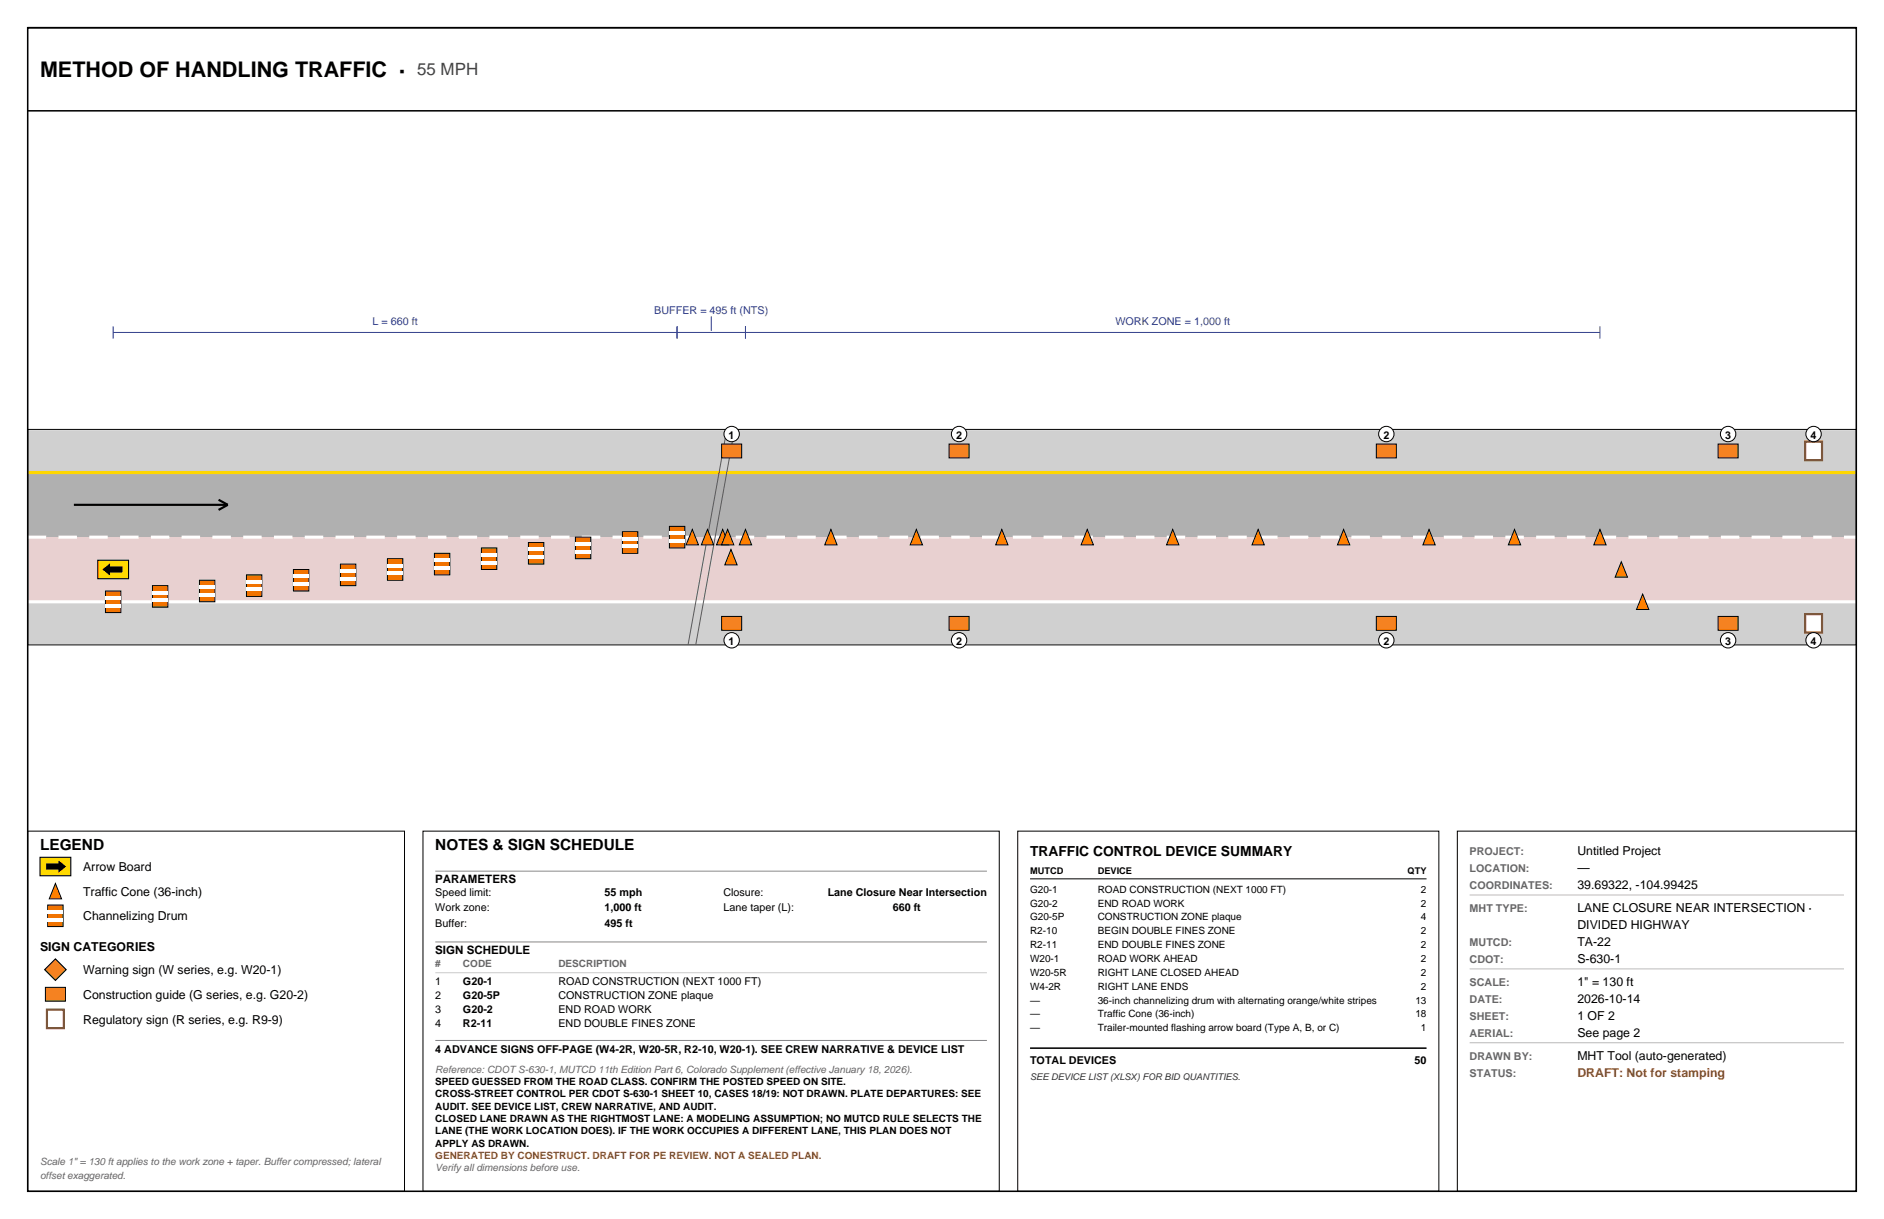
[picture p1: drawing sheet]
<svg xmlns="http://www.w3.org/2000/svg" width="432mm" height="279mm" viewBox="0 0 432 279" stroke-linecap="round" stroke-linejoin="round" font-family="sans-serif">
<defs><g id="words">
<text font-size="4.9" x="9.2" y="17.6">METHOD OF HANDLING TRAFFIC ·</text>
<text font-size="3.9" fill="#444" x="95.6" y="17.1">55 MPH</text>
<g font-size="3.5">
<text x="9.2" y="194.7">LEGEND</text>
<text x="99.8" y="194.7">NOTES &amp; SIGN SCHEDULE</text>
</g>
<text font-size="3.2" x="236.1" y="196.1">TRAFFIC CONTROL DEVICE SUMMARY</text>
<g font-size="2.8">
<text x="361.5" y="196">Untitled Project</text>
<text x="19" y="199.7">Arrow Board</text>
<text x="361.5" y="199.8">—</text>
<text x="361.5" y="203.7">39.69322, -104.99425</text>
<text x="19" y="205.3">Traffic Cone (36-inch)</text>
<text x="361.5" y="209">LANE CLOSURE NEAR INTERSECTION ·</text>
<text x="19" y="211">Channelizing Drum</text>
<text x="361.5" y="212.9">DIVIDED HIGHWAY</text>
<text x="9.2" y="218">SIGN CATEGORIES</text>
<text x="361.5" y="216.8">TA-22</text>
<text x="361.5" y="220.7">S-630-1</text>
<text x="19" y="223.3">Warning sign (W series, e.g. W20-1)</text>
<text x="361.5" y="226">1&quot; = 130 ft</text>
<text x="19" y="229">Construction guide (G series, e.g. G20-2)</text>
<text x="361.5" y="229.8">2026-10-14</text>
<text x="361.5" y="233.7">1 OF 2</text>
<text x="19" y="234.6">Regulatory sign (R series, e.g. R9-9)</text>
<text x="361.5" y="237.6">See page 2</text>
<text x="361.5" y="242.9">MHT Tool (auto-generated)</text>
</g>
<text font-size="2.8" fill="#b05010" x="361.5" y="246.8">DRAFT: Not for stamping</text>
<g font-size="2.6">
<text x="99.8" y="202.5">PARAMETERS</text>
<text x="99.8" y="218.7">SIGN SCHEDULE</text>
</g>
<g font-size="2.5" fill="#33408c">
<text x="150" y="72">BUFFER = 495 ft (NTS)</text>
<text x="85.4" y="74.4">L = 660 ft</text>
<text x="255.6" y="74.4">WORK ZONE = 1,000 ft</text>
</g>
<g font-size="2.5">
<text x="167" y="100.5">1</text>
<text x="219.1" y="100.5">2</text>
<text x="317.1" y="100.5">2</text>
<text x="395.4" y="100.5">3</text>
<text x="415" y="100.5">4</text>
<text x="167" y="147.8">1</text>
<text x="219.1" y="147.8">2</text>
<text x="317.1" y="147.8">2</text>
<text x="395.4" y="147.8">3</text>
<text x="415" y="147.8">4</text>
<text x="99.8" y="205.3">Speed limit:</text>
<text x="99.8" y="208.8">Work zone:</text>
<text x="138.6" y="205.3">55 mph</text>
<text x="138.6" y="208.8">1,000 ft</text>
<text x="165.8" y="205.3">Closure:</text>
<text x="165.8" y="208.8">Lane taper (L):</text>
<text x="189.7" y="205.3">Lane Closure Near Intersection</text>
<text x="204.6" y="208.8">660 ft</text>
<text x="99.8" y="212.4">Buffer:</text>
<text x="138.6" y="212.4">495 ft</text>
<text x="99.8" y="225.8">1</text>
<text x="106.1" y="225.8">G20-1</text>
<text x="128" y="225.8">ROAD CONSTRUCTION (NEXT 1000 FT)</text>
<text x="99.8" y="229">2</text>
<text x="99.8" y="232.1">3</text>
<text x="106.1" y="229">G20-5P</text>
<text x="106.1" y="232.1">G20-2</text>
<text x="128" y="229">CONSTRUCTION ZONE plaque</text>
<text x="128" y="232.1">END ROAD WORK</text>
<text x="99.8" y="235.3">4</text>
<text x="106.1" y="235.3">R2-11</text>
<text x="128" y="235.3">END DOUBLE FINES ZONE</text>
<text x="99.8" y="241.3">4 ADVANCE SIGNS OFF-PAGE (W4-2R, W20-5R, R2-10, W20-1). SEE CREW NARRATIVE &amp; DEVICE LIST</text>
<text x="236.1" y="243.8">TOTAL DEVICES</text>
<text x="324.2" y="243.8">50</text>
</g>
<g font-size="2.5" fill="#666">
<text x="336.8" y="196">PROJECT:</text>
<text x="336.8" y="199.8">LOCATION:</text>
<text x="336.8" y="203.7">COORDINATES:</text>
<text x="336.8" y="209">MHT TYPE:</text>
<text x="336.8" y="216.8">MUTCD:</text>
<text x="336.8" y="220.7">CDOT:</text>
<text x="336.8" y="226">SCALE:</text>
<text x="336.8" y="229.8">DATE:</text>
<text x="336.8" y="233.7">SHEET:</text>
<text x="336.8" y="237.6">AERIAL:</text>
<text x="336.8" y="242.9">DRAWN BY:</text>
<text x="336.8" y="246.8">STATUS:</text>
</g>
<g font-size="2.3">
<text x="236.1" y="204.6">G20-1</text>
<text x="236.1" y="207.8">G20-2</text>
<text x="251.6" y="204.6">ROAD CONSTRUCTION (NEXT 1000 FT)</text>
<text x="251.6" y="207.8">END ROAD WORK</text>
<text x="325.7" y="204.6">2</text>
<text x="325.7" y="207.8">2</text>
<text x="236.1" y="211">G20-5P</text>
<text x="236.1" y="214.1">R2-10</text>
<text x="251.6" y="211">CONSTRUCTION ZONE plaque</text>
<text x="251.6" y="214.1">BEGIN DOUBLE FINES ZONE</text>
<text x="325.7" y="211">4</text>
<text x="325.7" y="214.1">2</text>
<text x="236.1" y="217.3">R2-11</text>
<text x="236.1" y="220.5">W20-1</text>
<text x="251.6" y="217.3">END DOUBLE FINES ZONE</text>
<text x="251.6" y="220.5">ROAD WORK AHEAD</text>
<text x="325.7" y="217.3">2</text>
<text x="325.7" y="220.5">2</text>
<text x="236.1" y="223.7">W20-5R</text>
<text x="236.1" y="226.8">W4-2R</text>
<text x="251.6" y="223.7">RIGHT LANE CLOSED AHEAD</text>
<text x="251.6" y="226.8">RIGHT LANE ENDS</text>
<text x="325.7" y="223.7">2</text>
<text x="325.7" y="226.8">2</text>
<text x="236.1" y="230">—</text>
<text x="236.1" y="233.2">—</text>
<text x="251.6" y="230">36-inch channelizing drum with alternating orange/white stripes</text>
<text x="251.6" y="233.2">Traffic Cone (36-inch)</text>
<text x="324.4" y="230">13</text>
<text x="324.4" y="233.2">18</text>
<text x="236.1" y="236.4">—</text>
<text x="251.6" y="236.4">Trailer-mounted flashing arrow board (Type A, B, or C)</text>
<text x="325.7" y="236.4">1</text>
<text x="99.8" y="248.7">SPEED GUESSED FROM THE ROAD CLASS. CONFIRM THE POSTED SPEED ON SITE.</text>
<text x="99.8" y="251.5">CROSS-STREET CONTROL PER CDOT S-630-1 SHEET 10, CASES 18/19: NOT DRAWN. PLATE DEPARTURES: SEE</text>
<text x="99.8" y="254.4">AUDIT. SEE DEVICE LIST, CREW NARRATIVE, AND AUDIT.</text>
<text x="99.8" y="257.2">CLOSED LANE DRAWN AS THE RIGHTMOST LANE: A MODELING ASSUMPTION; NO MUTCD RULE SELECTS THE</text>
<text x="99.8" y="260">LANE (THE WORK LOCATION DOES). IF THE WORK OCCUPIES A DIFFERENT LANE, THIS PLAN DOES NOT</text>
<text x="99.8" y="262.8">APPLY AS DRAWN.</text>
</g>
<g font-size="2.3" fill="#666">
<text x="99.8" y="221.5">#</text>
<text x="106.1" y="221.5">CODE</text>
<text x="128" y="221.5">DESCRIPTION</text>
<text x="99.8" y="245.9">Reference: CDOT S-630-1, MUTCD 11th Edition Part 6, Colorado Supplement (effective January 18, 2026).</text>
<text x="9.2" y="267.1">Scale 1&quot; = 130 ft applies to the work zone + taper. Buffer compressed; lateral</text>
<text x="99.8" y="268.5">Verify all dimensions before use.</text>
<text x="9.2" y="270.2">offset exaggerated.</text>
</g>
<text font-size="2.3" fill="#b05010" x="99.8" y="265.6">GENERATED BY CONESTRUCT. DRAFT FOR PE REVIEW. NOT A SEALED PLAN.</text>
<g font-size="2.1">
<text x="236.1" y="200.4">MUTCD</text>
<text x="251.6" y="200.4">DEVICE</text>
<text x="322.6" y="200.4">QTY</text>
</g>
<text font-size="2.1" fill="#333" x="236.1" y="247.6">SEE DEVICE LIST (XLSX) FOR BID QUANTITIES.</text>
</g></defs>
<g fill="#d0d0d0">
<path d="M6.3 137.9h419.1v9.9h-419.1z" fill-rule="evenodd"/>
<path d="M6.3 98.4h419.1v9.9h-419.1z" fill-rule="evenodd"/>
</g>
<path d="M6.3 108.3h419.1v29.6h-419.1z" fill-rule="evenodd" fill="#b0b0b0"/>
<path d="M6.3 123.1h419.1v14.8h-419.1z" fill-rule="evenodd" fill="#e8d0d0"/>
<path d="M6.3 123.1h419.1" fill="none" stroke="#fff" stroke-width=".71" stroke-dasharray="4.2 2.8" stroke-linecap="butt"/>
<path d="M6.3 108.3h419.1" fill="none" stroke="#ffd700" stroke-width=".71" stroke-linecap="butt"/>
<path d="M6.3 137.9h419.1" fill="none" stroke="#fff" stroke-width=".71" stroke-linecap="butt"/>
<path d="M6.3 98.4h419.1M6.3 147.8h419.1" fill="none" stroke="#fff" stroke-width=".35"/>
<path d="M6.3 98.4h419.1v49.4h-419.1z" fill="none" stroke="#000" stroke-width=".23"/>
<path d="M25.9 76.2h340.8M25.9 74.8v2.8M155.2 74.8v2.8M163 72.5v3.3M170.9 74.8v2.8M366.7 74.8v2.8" fill="none" stroke="#33408c" stroke-width=".23"/>
<path d="M166.6 98.4l-8.9 49.4M168.3 98.4l-8.8 49.4" fill="none" stroke="#5a5a5a" stroke-width=".23"/>
<path d="M16.9 115.7h35.3M50.1 114.5l2.1 1.2M52.2 115.7l-2.1 1.2" fill="none" stroke="#000" stroke-width=".49"/>
<path d="M24.2 135.5h3.5v4.9h-3.5z" fill-rule="evenodd" fill="#f27300" stroke="#000" stroke-width=".23"/>
<g fill="#fff">
<path d="M24.2 136.7h3.5v.7h-3.5z" fill-rule="evenodd"/>
<path d="M24.2 138.5h3.5v.7h-3.5z" fill-rule="evenodd"/>
</g>
<path d="M34.9 134.2h3.6v5h-3.6z" fill-rule="evenodd" fill="#f27300" stroke="#000" stroke-width=".23"/>
<g fill="#fff">
<path d="M34.9 135.5h3.6v.7h-3.6z" fill-rule="evenodd"/>
<path d="M34.9 137.2h3.6v.7h-3.6z" fill-rule="evenodd"/>
</g>
<path d="M45.7 133h3.5v4.9h-3.5z" fill-rule="evenodd" fill="#f27300" stroke="#000" stroke-width=".23"/>
<g fill="#fff">
<path d="M45.7 134.2h3.5v.7h-3.5z" fill-rule="evenodd"/>
<path d="M45.7 136h3.5v.7h-3.5z" fill-rule="evenodd"/>
</g>
<path d="M56.5 131.8h3.5v4.9h-3.5z" fill-rule="evenodd" fill="#f27300" stroke="#000" stroke-width=".23"/>
<g fill="#fff">
<path d="M56.5 133h3.5v.7h-3.5z" fill-rule="evenodd"/>
<path d="M56.5 134.8h3.5v.7h-3.5z" fill-rule="evenodd"/>
</g>
<path d="M67.3 130.5h3.5v5h-3.5z" fill-rule="evenodd" fill="#f27300" stroke="#000" stroke-width=".23"/>
<g fill="#fff">
<path d="M67.3 131.8h3.5v.7h-3.5z" fill-rule="evenodd"/>
<path d="M67.3 133.5h3.5v.7h-3.5z" fill-rule="evenodd"/>
</g>
<path d="M78 129.3h3.6v4.9h-3.6z" fill-rule="evenodd" fill="#f27300" stroke="#000" stroke-width=".23"/>
<g fill="#fff">
<path d="M78 130.5h3.6v.7h-3.6z" fill-rule="evenodd"/>
<path d="M78 132.3h3.6v.7h-3.6z" fill-rule="evenodd"/>
</g>
<path d="M88.8 128.1h3.5v4.9h-3.5z" fill-rule="evenodd" fill="#f27300" stroke="#000" stroke-width=".23"/>
<g fill="#fff">
<path d="M88.8 129.3h3.5v.7h-3.5z" fill-rule="evenodd"/>
<path d="M88.8 131.1h3.5v.7h-3.5z" fill-rule="evenodd"/>
</g>
<path d="M99.6 126.8h3.5v5h-3.5z" fill-rule="evenodd" fill="#f27300" stroke="#000" stroke-width=".23"/>
<g fill="#fff">
<path d="M99.6 128.1h3.5v.7h-3.5z" fill-rule="evenodd"/>
<path d="M99.6 129.8h3.5v.7h-3.5z" fill-rule="evenodd"/>
</g>
<path d="M110.3 125.6h3.6v4.9h-3.6z" fill-rule="evenodd" fill="#f27300" stroke="#000" stroke-width=".23"/>
<g fill="#fff">
<path d="M110.3 126.8h3.6v.7h-3.6z" fill-rule="evenodd"/>
<path d="M110.3 128.6h3.6v.7h-3.6z" fill-rule="evenodd"/>
</g>
<path d="M121.1 124.4h3.5v4.9h-3.5z" fill-rule="evenodd" fill="#f27300" stroke="#000" stroke-width=".23"/>
<g fill="#fff">
<path d="M121.1 125.6h3.5v.7h-3.5z" fill-rule="evenodd"/>
<path d="M121.1 127.4h3.5v.7h-3.5z" fill-rule="evenodd"/>
</g>
<path d="M131.9 123.1h3.5v5h-3.5z" fill-rule="evenodd" fill="#f27300" stroke="#000" stroke-width=".23"/>
<g fill="#fff">
<path d="M131.9 124.4h3.5v.7h-3.5z" fill-rule="evenodd"/>
<path d="M131.9 126.1h3.5v.7h-3.5z" fill-rule="evenodd"/>
</g>
<path d="M142.7 121.9h3.5v4.9h-3.5z" fill-rule="evenodd" fill="#f27300" stroke="#000" stroke-width=".23"/>
<g fill="#fff">
<path d="M142.7 123.1h3.5v.7h-3.5z" fill-rule="evenodd"/>
<path d="M142.7 124.9h3.5v.7h-3.5z" fill-rule="evenodd"/>
</g>
<path d="M153.4 120.7h3.6v4.9h-3.6z" fill-rule="evenodd" fill="#f27300" stroke="#000" stroke-width=".23"/>
<g fill="#fff">
<path d="M153.4 121.9h3.6v.7h-3.6z" fill-rule="evenodd"/>
<path d="M153.4 123.6h3.6v.8h-3.6z" fill-rule="evenodd"/>
</g>
<path d="M22.4 128.4h7.1v4.2h-7.1z" fill-rule="evenodd" fill="#ffd900" stroke="#000" stroke-width=".25"/>
<path d="M23.5 130.5l1.7-1.4v.7h2.9v1.4h-2.9v.7z" fill-rule="evenodd" fill="#000"/>
<g fill="#ff8000" stroke="#000" stroke-width=".23">
<path d="M158.7 121.4l1.4 3.5h-2.8z"/>
<path d="M162.2 121.4l1.4 3.5h-2.9z"/>
<path d="M165.6 121.4l1.4 3.5h-2.8z"/>
<path d="M166.8 121.4l1.4 3.5h-2.8z"/>
<path d="M167.5 125.9l1.4 3.6h-2.8z"/>
</g>
<g fill="#f58220" stroke="#000" stroke-width=".23">
<path d="M315.4 141.3h4.6v3.2h-4.6z" fill-rule="evenodd"/>
<path d="M217.5 141.3h4.6v3.2h-4.6z" fill-rule="evenodd"/>
</g>
<g fill="#ff8000" stroke="#000" stroke-width=".23">
<path d="M366.7 121.4l1.4 3.5h-2.8z"/>
<path d="M347.1 121.4l1.4 3.5h-2.8z"/>
<path d="M327.5 121.4l1.4 3.5h-2.8z"/>
<path d="M307.9 121.4l1.5 3.5h-2.9z"/>
<path d="M288.4 121.4l1.4 3.5h-2.8z"/>
<path d="M268.8 121.4l1.4 3.5h-2.8z"/>
<path d="M249.2 121.4l1.4 3.5h-2.8z"/>
<path d="M229.6 121.4l1.4 3.5h-2.8z"/>
<path d="M210 121.4l1.4 3.5h-2.8z"/>
<path d="M190.4 121.4l1.5 3.5h-2.9z"/>
<path d="M170.9 121.4l1.4 3.5h-2.9z"/>
<path d="M371.6 128.8l1.4 3.5h-2.8z"/>
<path d="M376.5 136.2l1.4 3.5h-2.8z"/>
</g>
<g fill="#f58220" stroke="#000" stroke-width=".23">
<path d="M165.4 141.3h4.6v3.2h-4.6z" fill-rule="evenodd"/>
<path d="M393.8 141.3h4.6v3.2h-4.6z" fill-rule="evenodd"/>
</g>
<path d="M413.7 140.8h3.9v4.2h-3.9z" fill-rule="evenodd" fill="#fff" stroke="#c8102e" stroke-width=".49"/>
<g fill="#f58220" stroke="#000" stroke-width=".23">
<path d="M315.4 101.8h4.6v3.2h-4.6z" fill-rule="evenodd"/>
<path d="M217.5 101.8h4.6v3.2h-4.6z" fill-rule="evenodd"/>
<path d="M165.4 101.8h4.6v3.2h-4.6z" fill-rule="evenodd"/>
<path d="M393.8 101.8h4.6v3.2h-4.6z" fill-rule="evenodd"/>
</g>
<path d="M413.7 101.2h3.9v4.3h-3.9z" fill-rule="evenodd" fill="#fff" stroke="#c8102e" stroke-width=".49"/>
<g fill="#fff" stroke="#000" stroke-width=".23">
<circle cx="317.7" cy="146.8" r="1.76"/>
<circle cx="219.8" cy="146.8" r="1.76"/>
<circle cx="167.7" cy="146.8" r="1.76"/>
<circle cx="396.1" cy="146.8" r="1.76"/>
<circle cx="415.7" cy="146.8" r="1.76"/>
<circle cx="317.7" cy="99.5" r="1.76"/>
<circle cx="219.8" cy="99.5" r="1.76"/>
<circle cx="167.7" cy="99.5" r="1.76"/>
<circle cx="396.1" cy="99.5" r="1.76"/>
<circle cx="415.7" cy="99.5" r="1.76"/>
</g>
<path d="M6.3 6.4h419.1M6.3 25.4h419.1" fill="none" stroke="#000" stroke-width=".35"/>
<path d="M6.3 190.5h86.4v82.5h-86.4z" fill="none" stroke="#000" stroke-width=".23"/>
<path d="M9.2 196.5h7v4.2h-7z" fill-rule="evenodd" fill="#ffd900" stroke="#000" stroke-width=".25"/>
<path d="M10.6 197.9h2.8v-.7l1.8 1.4-1.8 1.4v-.7h-2.8z" fill-rule="evenodd" fill="#000"/>
<path d="M12.7 202.5l1.4 3.5h-2.8z" fill="#ff8000" stroke="#000" stroke-width=".23"/>
<path d="M10.9 207.4h3.6v5h-3.6z" fill-rule="evenodd" fill="#f27300" stroke="#000" stroke-width=".23"/>
<g fill="#fff">
<path d="M10.9 208.7h3.6v.7h-3.6z" fill-rule="evenodd"/>
<path d="M10.9 210.4h3.6v.7h-3.6z" fill-rule="evenodd"/>
</g>
<path d="M12.7 219.8l2.5 2.4-2.5 2.5-2.5-2.5z" fill-rule="evenodd" fill="#f58220" stroke="#000" stroke-width=".25"/>
<path d="M10.4 226.3h4.6v3.2h-4.6z" fill-rule="evenodd" fill="#f58220" stroke="#000" stroke-width=".23"/>
<path d="M10.8 231.4h3.8v4.3h-3.8z" fill-rule="evenodd" fill="#fff" stroke="#c8102e" stroke-width=".49"/>
<path d="M96.9 190.5h132.1v82.5h-132.1zM233.3 190.5h96.5v82.5h-96.5zM334 190.5h91.4v82.5h-91.4zM236.1 201.4h90.9" fill="none" stroke="#000" stroke-width=".23"/>
<path d="M99.8 199.7h126.4M99.8 215.9h126.4M99.8 238.5h126.4" fill="none" stroke="#888" stroke-width=".23"/>
<path d="M99.8 223h126.4" fill="none" stroke="#ccc" stroke-width=".23"/>
<path d="M6.3 6.4h419.1v266.6h-419.1zM236.1 240.2h90.9" fill="none" stroke="#000" stroke-width=".35"/>
<path d="M336.8 205.1h85.8M336.8 222.1h85.8M336.8 239h85.8" fill="none" stroke="#bbb" stroke-width=".23"/>
<use href="#words"/>
</svg>
